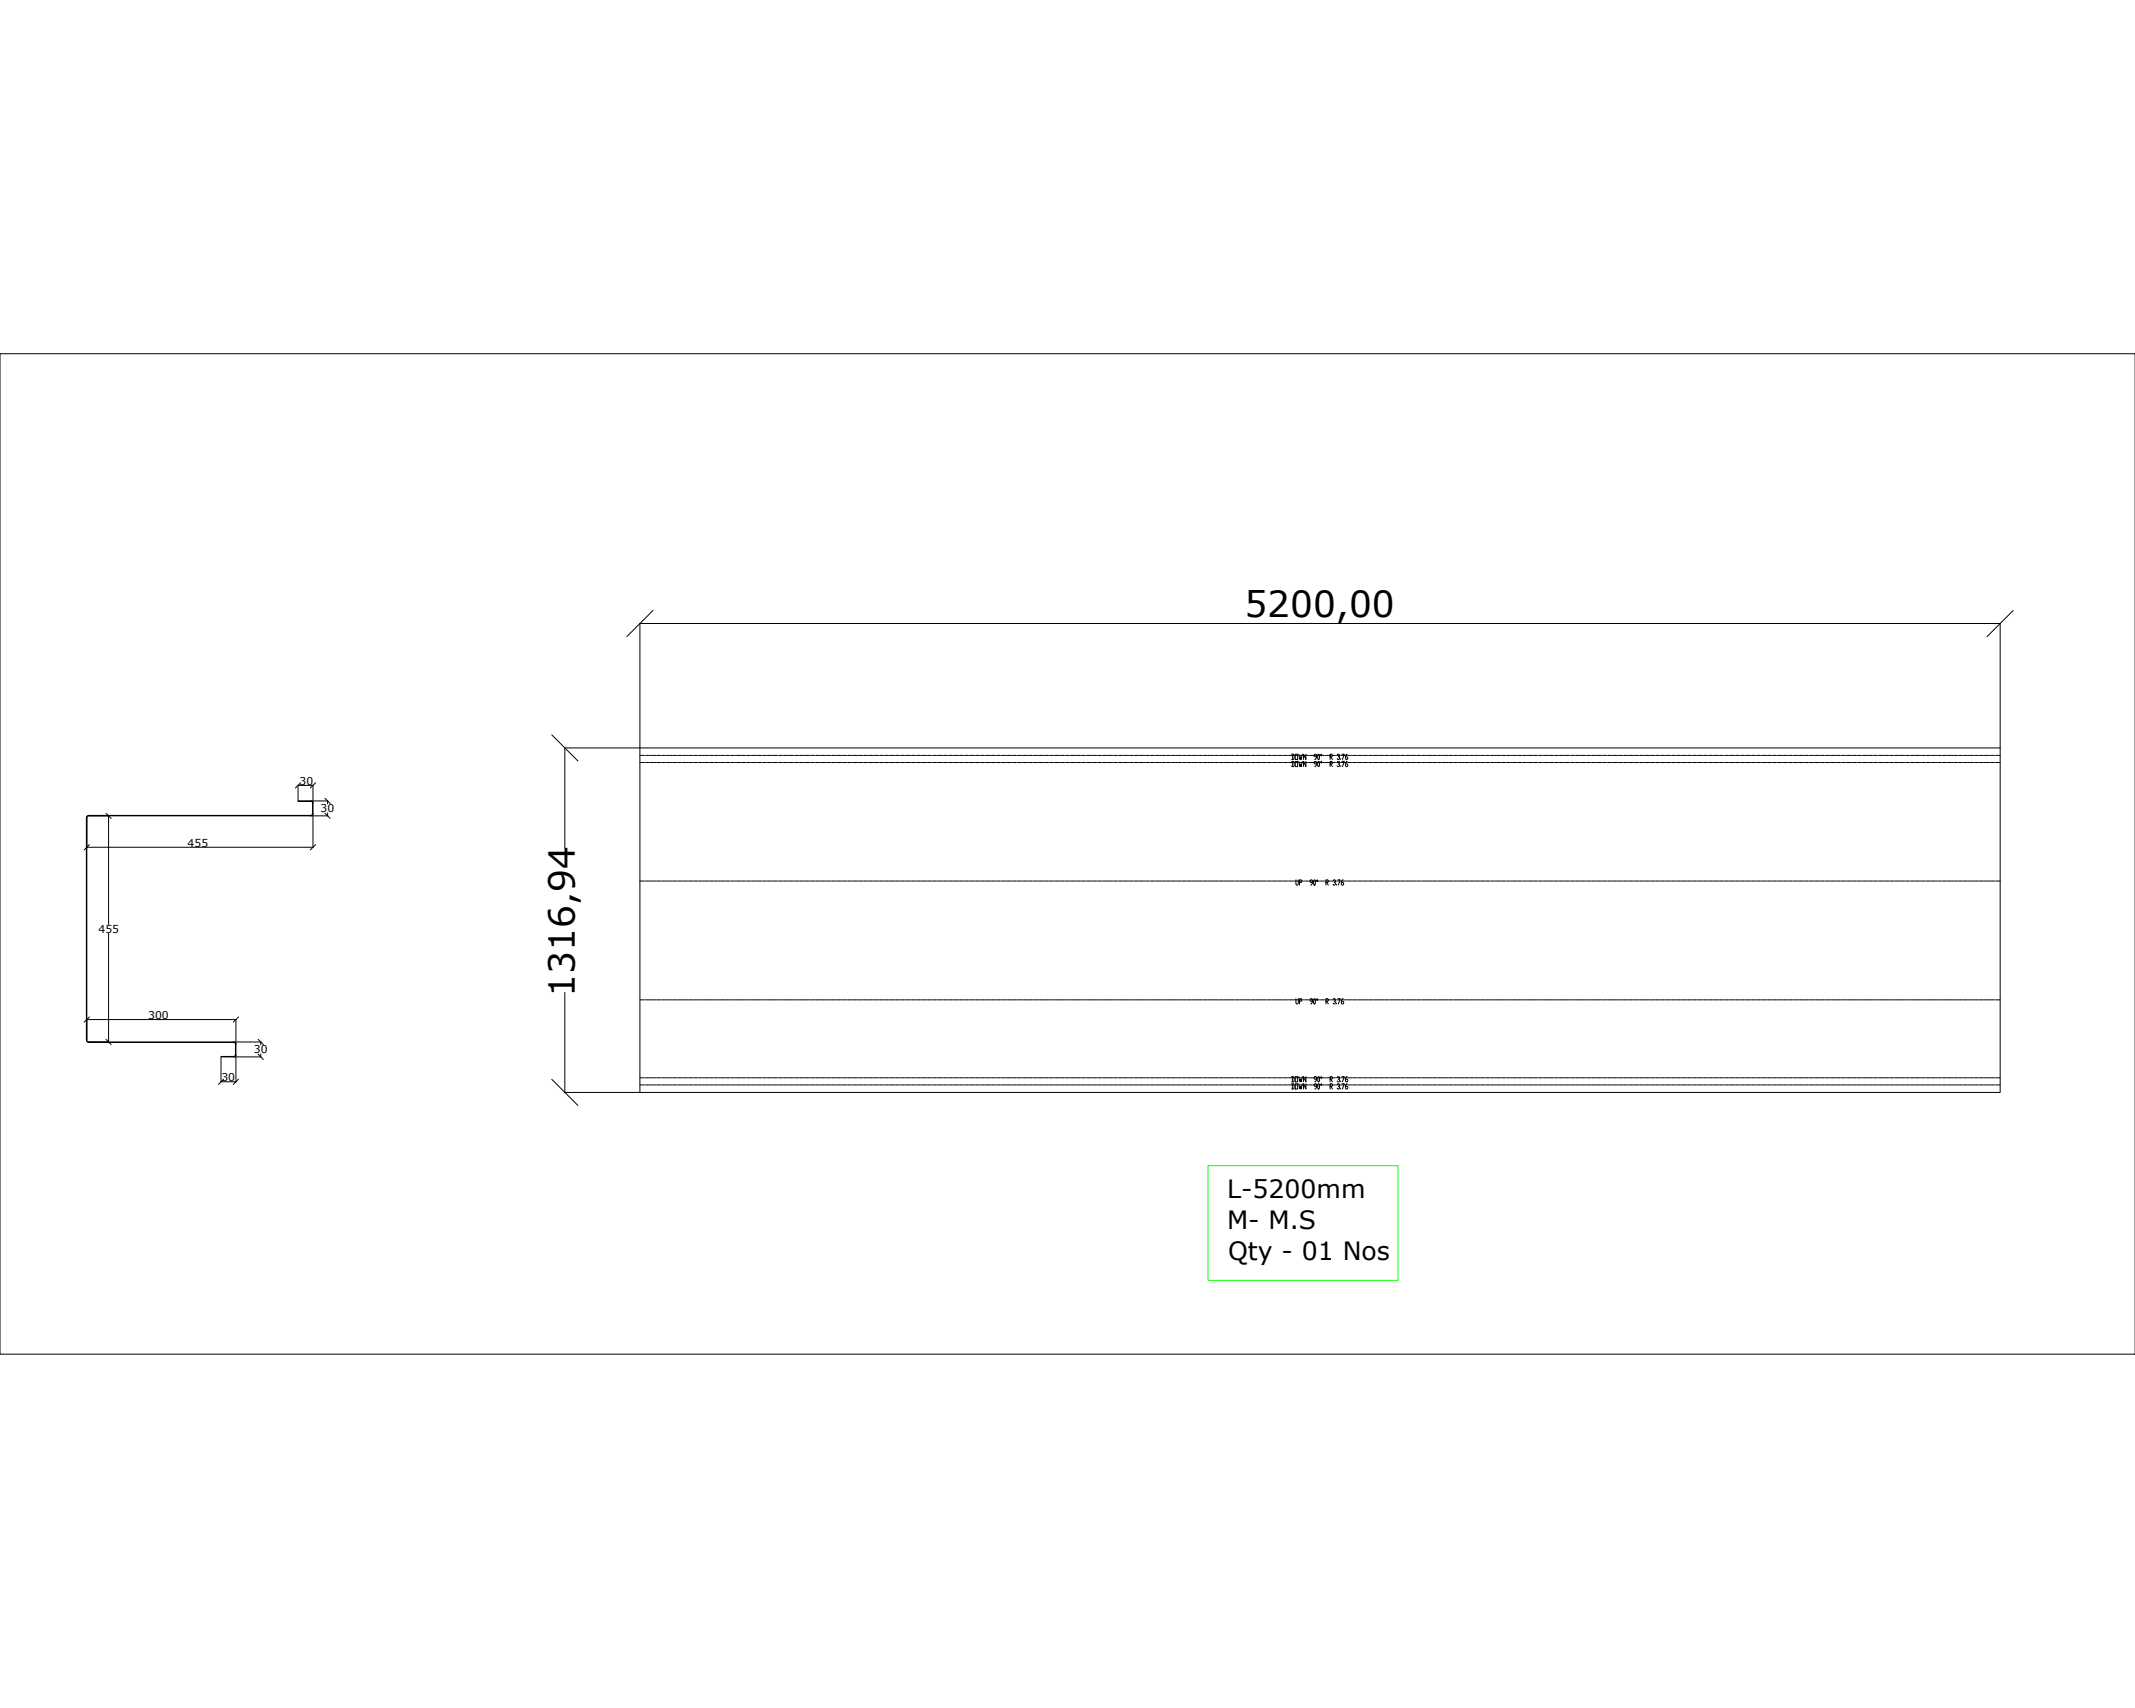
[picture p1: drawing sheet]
<svg xmlns="http://www.w3.org/2000/svg" width="1600mm" height="1280mm" viewBox="0 0 1600 1280" stroke-linecap="round" stroke-linejoin="round" font-family="sans-serif">
<defs><g id="words">
<g font-size="27">
<text x="932" y="462">5200,00</text>
<text x="431" y="747" transform="rotate(-90 431 747)">1316,94</text>
</g>
<g font-size="18.9">
<text x="919" y="898">L-5200mm</text>
<text x="919" y="921">M- M.S</text>
<text x="920" y="944">Qty - 01 Nos</text>
</g>
<g font-size="8.1">
<text x="224" y="588">30</text>
<text x="240" y="609">30</text>
<text x="141" y="634">455</text>
<text x="74" y="699">455</text>
<text x="111" y="764">300</text>
<text x="190" y="789">30</text>
<text x="166" y="810">30</text>
</g>
<g font-size="7.9">
<text x="970" y="665">UP 90° R 3.76</text>
<text x="967" y="817">DOWN 90° R 3.76</text>
</g>
<g font-size="7.5">
<text x="967" y="570">DOWN 90° R 3.76</text>
<text x="967" y="576">DOWN 90° R 3.76</text>
<text x="970" y="754">UP 90° R 3.76</text>
<text x="967" y="812">DOWN 90° R 3.76</text>
</g>
</g></defs>
<!-- layer: 0 -->
<g fill="none" stroke="#000" stroke-width=".75">
<path d="M1600 265h-1600v750h1600M489 457l-19 20M1509 457l-20 20M480 467v93M480 467h1019M1499 467v93M413 551l20 19M423 560h56M423 560v75M480 560h1019v259h-1019zM480 566h3M480 571h3"/>
<path d="M483 566h1M483 571h1M484 566h3M484 571h3M487 566h1M487 571h1M488 566h3M488 571h3M491 566h1M491 571h1M492 566h2M492 571h2"/>
<path d="M495 566h1M495 571h1M496 566h2M496 571h2M499 566h.1M499 571h.1M500 566h2M500 571h2M503 566h.1M503 571h.1M504 566h2M504 571h2"/>
<path d="M507 566h.1M507 571h.1M508 566h2M508 571h2M511 566h.1M511 571h.1M512 566h2M512 571h2M515 566h.1M515 571h.1M516 566h2M516 571h2"/>
<path d="M519 566h.1M519 571h.1M520 566h2M520 571h2M523 566h.1M523 571h.1M524 566h2M524 571h2M527 566h.1M527 571h.1M528 566h2M528 571h2"/>
<path d="M531 566h.1M531 571h.1M532 566h2M532 571h2M535 566h.1M535 571h.1M536 566h2M536 571h2M539 566h.1M539 571h.1M540 566h2M540 571h2"/>
<path d="M543 566h.1M543 571h.1M544 566h2M544 571h2M547 566h.1M547 571h.1M548 566h2M548 571h2M551 566h.1M551 571h.1M552 566h2M552 571h2"/>
<path d="M555 566h.1M555 571h.1M556 566h2M556 571h2M559 566h.1M559 571h.1M560 566h2M560 571h2M563 566h.1M563 571h.1M564 566h2M564 571h2"/>
<path d="M567 566h.1M567 571h.1M568 566h2M568 571h2M571 566h.1M571 571h.1M572 566h2M572 571h2M575 566h.1M575 571h.1M576 566h2M576 571h2"/>
<path d="M579 566h.1M579 571h.1M580 566h2M580 571h2M583 566h.1M583 571h.1M584 566h2M584 571h2M587 566h.1M587 571h.1M588 566h2M588 571h2"/>
<path d="M591 566h.1M591 571h.1M592 566h2M592 571h2M595 566h.1M595 571h.1M596 566h2M596 571h2M599 566h.1M599 571h.1M600 566h2M600 571h2"/>
<path d="M603 566h.1M603 571h.1M604 566h2M604 571h2M607 566h.1M607 571h.1M608 566h2M608 571h2M611 566h.1M611 571h.1M612 566h2M612 571h2"/>
<path d="M615 566h.1M615 571h.1M615 566h3M615 571h3M618 566h1M618 571h1M619 566h3M619 571h3M622 566h1M622 571h1M623 566h3M623 571h3"/>
<path d="M626 566h1M626 571h1M627 566h3M627 571h3M630 566h1M630 571h1M631 566h3M631 571h3M634 566h1M634 571h1M635 566h3M635 571h3"/>
<path d="M638 566h1M638 571h1M639 566h3M639 571h3M642 566h1M642 571h1M643 566h3M643 571h3M646 566h1M646 571h1M647 566h3M647 571h3"/>
<path d="M650 566h1M650 571h1M651 566h3M651 571h3M654 566h1M654 571h1M655 566h3M655 571h3M658 566h1M658 571h1M659 566h3M659 571h3"/>
<path d="M662 566h1M662 571h1M663 566h3M663 571h3M666 566h1M666 571h1M667 566h3M667 571h3M670 566h1M670 571h1M671 566h3M671 571h3"/>
<path d="M674 566h1M674 571h1M675 566h3M675 571h3M678 566h1M678 571h1M679 566h3M679 571h3M682 566h1M682 571h1M683 566h3M683 571h3"/>
<path d="M686 566h1M686 571h1M687 566h3M687 571h3M690 566h1M690 571h1M691 566h3M691 571h3M694 566h1M694 571h1M695 566h3M695 571h3"/>
<path d="M698 566h1M698 571h1M699 566h3M699 571h3M702 566h1M702 571h1M703 566h3M703 571h3M706 566h1M706 571h1M707 566h3M707 571h3"/>
<path d="M710 566h1M710 571h1M711 566h3M711 571h3M714 566h1M714 571h1M715 566h3M715 571h3M718 566h1M718 571h1M719 566h3M719 571h3"/>
<path d="M722 566h1M722 571h1M723 566h3M723 571h3M726 566h1M726 571h1M727 566h2M727 571h2M730 566h1M730 571h1M731 566h3M731 571h3"/>
<path d="M734 566h.1M734 571h.1M735 566h2M735 571h2M738 566h.1M738 571h.1M739 566h2M739 571h2M742 566h.1M742 571h.1M743 566h2M743 571h2"/>
<path d="M746 566h.1M746 571h.1M747 566h2M747 571h2M750 566h.1M750 571h.1M751 566h2M751 571h2M754 566h.1M754 571h.1M755 566h2M755 571h2"/>
<path d="M758 566h.1M758 571h.1M759 566h2M759 571h2M762 566h.1M762 571h.1M763 566h2M763 571h2M766 566h.1M766 571h.1M767 566h2M767 571h2"/>
<path d="M770 566h.1M770 571h.1M771 566h2M771 571h2M774 566h.1M774 571h.1M775 566h2M775 571h2M778 566h.1M778 571h.1M779 566h2M779 571h2"/>
<path d="M782 566h.1M782 571h.1M783 566h2M783 571h2M786 566h.1M786 571h.1M787 566h2M787 571h2M790 566h.1M790 571h.1M791 566h2M791 571h2"/>
<path d="M794 566h.1M794 571h.1M795 566h2M795 571h2M798 566h.1M798 571h.1M799 566h2M799 571h2M802 566h.1M802 571h.1M803 566h2M803 571h2"/>
<path d="M806 566h.1M806 571h.1M807 566h2M807 571h2M810 566h.1M810 571h.1M811 566h2M811 571h2M814 566h.1M814 571h.1M815 566h2M815 571h2"/>
<path d="M818 566h.1M818 571h.1M819 566h2M819 571h2M822 566h.1M822 571h.1M823 566h2M823 571h2M826 566h.1M826 571h.1M827 566h2M827 571h2"/>
<path d="M830 566h.1M830 571h.1M831 566h2M831 571h2M834 566h.1M834 571h.1M835 566h2M835 571h2M838 566h.1M838 571h.1M839 566h2M839 571h2"/>
<path d="M842 566h.1M842 571h.1M843 566h2M843 571h2M846 566h.1M846 571h.1M846 566h3M846 571h3M850 566h.1M850 571h.1M850 566h3M850 571h3"/>
<path d="M853 566h1M853 571h1M854 566h3M854 571h3M857 566h1M857 571h1M858 566h3M858 571h3M861 566h1M861 571h1M862 566h3M862 571h3"/>
<path d="M865 566h1M865 571h1M866 566h3M866 571h3M869 566h1M869 571h1M870 566h3M870 571h3M873 566h1M873 571h1M874 566h3M874 571h3"/>
<path d="M877 566h1M877 571h1M878 566h3M878 571h3M881 566h1M881 571h1M882 566h3M882 571h3M885 566h1M885 571h1M886 566h3M886 571h3"/>
<path d="M889 566h1M889 571h1M890 566h3M890 571h3M893 566h1M893 571h1M894 566h3M894 571h3M897 566h1M897 571h1M898 566h3M898 571h3"/>
<path d="M901 566h1M901 571h1M902 566h3M902 571h3M905 566h1M905 571h1M906 566h3M906 571h3M909 566h1M909 571h1M910 566h3M910 571h3"/>
<path d="M913 566h1M913 571h1M914 566h3M914 571h3M917 566h1M917 571h1M918 566h3M918 571h3M921 566h1M921 571h1M922 566h3M922 571h3"/>
<path d="M925 566h1M925 571h1M926 566h3M926 571h3M929 566h1M929 571h1M930 566h3M930 571h3M933 566h1M933 571h1M934 566h3M934 571h3"/>
<path d="M937 566h1M937 571h1M938 566h3M938 571h3M941 566h1M941 571h1M942 566h3M942 571h3M945 566h1M945 571h1M946 566h3M946 571h3"/>
<path d="M949 566h1M949 571h1M950 566h3M950 571h3M953 566h1M953 571h1M954 566h3M954 571h3M957 566h1M957 571h1M958 566h3M958 571h3"/>
<path d="M961 566h1M961 571h1M962 566h3M962 571h3M1014 566h2M1014 571h2M1017 566h.1M1017 571h.1M1018 566h2M1018 571h2M1021 566h.1M1021 571h.1"/>
<path d="M1022 566h2M1022 571h2M1025 566h.1M1025 571h.1M1026 566h2M1026 571h2M1029 566h.1M1029 571h.1M1030 566h2M1030 571h2M1033 566h.1M1033 571h.1"/>
<path d="M1034 566h2M1034 571h2M1037 566h.1M1037 571h.1M1038 566h2M1038 571h2M1041 566h.1M1041 571h.1M1042 566h2M1042 571h2M1045 566h.1M1045 571h.1"/>
<path d="M1046 566h2M1046 571h2M1049 566h.1M1049 571h.1M1050 566h2M1050 571h2M1053 566h.1M1053 571h.1M1054 566h2M1054 571h2M1057 566h.1M1057 571h.1"/>
<path d="M1058 566h2M1058 571h2M1061 566h.1M1061 571h.1M1062 566h2M1062 571h2M1065 566h.1M1065 571h.1M1066 566h2M1066 571h2M1069 566h.1M1069 571h.1"/>
<path d="M1070 566h2M1070 571h2M1073 566h.1M1073 571h.1M1074 566h2M1074 571h2M1077 566h.1M1077 571h.1M1078 566h2M1078 571h2M1081 566h.1M1081 571h.1"/>
<path d="M1081 566h3M1081 571h3M1084 566h1M1084 571h1M1086 566h2M1086 571h2M1088 566h1M1088 571h1M1089 566h3M1089 571h3M1092 566h1M1092 571h1"/>
<path d="M1093 566h3M1093 571h3M1096 566h1M1096 571h1M1097 566h3M1097 571h3M1100 566h1M1100 571h1M1101 566h3M1101 571h3M1104 566h1M1104 571h1"/>
<path d="M1105 566h3M1105 571h3M1108 566h1M1108 571h1M1109 566h3M1109 571h3M1112 566h1M1112 571h1M1113 566h3M1113 571h3M1116 566h1M1116 571h1"/>
<path d="M1117 566h3M1117 571h3M1120 566h1M1120 571h1M1121 566h3M1121 571h3M1124 566h1M1124 571h1M1125 566h3M1125 571h3M1128 566h1M1128 571h1"/>
<path d="M1129 566h3M1129 571h3M1132 566h1M1132 571h1M1133 566h3M1133 571h3M1136 566h1M1136 571h1M1137 566h3M1137 571h3M1140 566h1M1140 571h1"/>
<path d="M1141 566h3M1141 571h3M1144 566h1M1144 571h1M1145 566h3M1145 571h3M1148 566h1M1148 571h1M1149 566h3M1149 571h3M1152 566h1M1152 571h1"/>
<path d="M1153 566h3M1153 571h3M1156 566h1M1156 571h1M1157 566h3M1157 571h3M1160 566h1M1160 571h1M1161 566h3M1161 571h3M1164 566h1M1164 571h1"/>
<path d="M1165 566h3M1165 571h3M1168 566h1M1168 571h1M1169 566h3M1169 571h3M1172 566h1M1172 571h1M1173 566h3M1173 571h3M1176 566h1M1176 571h1"/>
<path d="M1177 566h3M1177 571h3M1180 566h1M1180 571h1M1181 566h3M1181 571h3M1184 566h1M1184 571h1M1185 566h3M1185 571h3M1188 566h1M1188 571h1"/>
<path d="M1189 566h3M1189 571h3M1192 566h1M1192 571h1M1193 566h3M1193 571h3M1196 566h1M1196 571h1M1197 566h3M1197 571h3M1200 566h.1M1200 571h.1"/>
<path d="M1201 566h2M1201 571h2M1204 566h.1M1204 571h.1M1205 566h2M1205 571h2M1208 566h.1M1208 571h.1M1209 566h2M1209 571h2M1212 566h.1M1212 571h.1"/>
<path d="M1213 566h2M1213 571h2M1216 566h.1M1216 571h.1M1217 566h2M1217 571h2M1220 566h.1M1220 571h.1M1221 566h2M1221 571h2M1224 566h.1M1224 571h.1"/>
<path d="M1225 566h2M1225 571h2M1228 566h.1M1228 571h.1M1229 566h2M1229 571h2M1232 566h.1M1232 571h.1M1233 566h2M1233 571h2M1236 566h.1M1236 571h.1"/>
<path d="M1237 566h2M1237 571h2M1240 566h.1M1240 571h.1M1241 566h2M1241 571h2M1244 566h.1M1244 571h.1M1245 566h2M1245 571h2M1248 566h.1M1248 571h.1"/>
<path d="M1249 566h2M1249 571h2M1252 566h.1M1252 571h.1M1253 566h2M1253 571h2M1256 566h.1M1256 571h.1M1257 566h2M1257 571h2M1260 566h.1M1260 571h.1"/>
<path d="M1261 566h2M1261 571h2M1264 566h.1M1264 571h.1M1265 566h2M1265 571h2M1268 566h.1M1268 571h.1M1269 566h2M1269 571h2M1272 566h.1M1272 571h.1"/>
<path d="M1273 566h2M1273 571h2M1276 566h.1M1276 571h.1M1277 566h2M1277 571h2M1280 566h.1M1280 571h.1M1281 566h2M1281 571h2M1284 566h.1M1284 571h.1"/>
<path d="M1285 566h2M1285 571h2M1288 566h.1M1288 571h.1M1289 566h2M1289 571h2M1292 566h.1M1292 571h.1M1293 566h2M1293 571h2M1296 566h.1M1296 571h.1"/>
<path d="M1297 566h2M1297 571h2M1300 566h.1M1300 571h.1M1301 566h2M1301 571h2M1304 566h.1M1304 571h.1M1305 566h2M1305 571h2M1308 566h.1M1308 571h.1"/>
<path d="M1309 566h2M1309 571h2M1312 566h.1M1312 571h.1M1313 566h2M1313 571h2M1316 566h.1M1316 571h.1M1317 566h2M1317 571h2M1319 566h1M1319 571h1"/>
<path d="M1321 566h2M1321 571h2M1323 566h1M1323 571h1M1324 566h3M1324 571h3M1327 566h1M1327 571h1M1328 566h3M1328 571h3M1331 566h1M1331 571h1"/>
<path d="M1332 566h3M1332 571h3M1335 566h1M1335 571h1M1336 566h3M1336 571h3M1339 566h1M1339 571h1M1340 566h3M1340 571h3M1343 566h1M1343 571h1"/>
<path d="M1344 566h3M1344 571h3M1347 566h1M1347 571h1M1348 566h3M1348 571h3M1351 566h1M1351 571h1M1352 566h3M1352 571h3M1355 566h1M1355 571h1"/>
<path d="M1356 566h3M1356 571h3M1359 566h1M1359 571h1M1360 566h3M1360 571h3M1363 566h1M1363 571h1M1364 566h3M1364 571h3M1367 566h1M1367 571h1"/>
<path d="M1368 566h3M1368 571h3M1371 566h1M1371 571h1M1372 566h3M1372 571h3M1375 566h1M1375 571h1M1376 566h3M1376 571h3M1379 566h1M1379 571h1"/>
<path d="M1380 566h3M1380 571h3M1383 566h1M1383 571h1M1384 566h3M1384 571h3M1387 566h1M1387 571h1M1388 566h3M1388 571h3M1391 566h1M1391 571h1"/>
<path d="M1392 566h3M1392 571h3M1395 566h1M1395 571h1M1396 566h3M1396 571h3M1399 566h1M1399 571h1M1400 566h3M1400 571h3M1403 566h1M1403 571h1"/>
<path d="M1404 566h3M1404 571h3M1407 566h1M1407 571h1M1408 566h3M1408 571h3M1411 566h1M1411 571h1M1412 566h3M1412 571h3M1415 566h1M1415 571h1"/>
<path d="M1416 566h3M1416 571h3M1419 566h1M1419 571h1M1420 566h3M1420 571h3M1423 566h1M1423 571h1M1424 566h3M1424 571h3M1427 566h1M1427 571h1"/>
<path d="M1428 566h3M1428 571h3M1431 566h1M1431 571h1M1432 566h3M1432 571h3M1435 566h1M1435 571h1M1436 566h2M1436 571h2M1439 566h1M1439 571h1"/>
<path d="M1440 566h2M1440 571h2M1443 566h.1M1443 571h.1M1444 566h2M1444 571h2M1447 566h.1M1447 571h.1M1448 566h2M1448 571h2M1451 566h.1M1451 571h.1"/>
<path d="M1452 566h2M1452 571h2M1455 566h.1M1455 571h.1M1456 566h2M1456 571h2M1459 566h.1M1459 571h.1M1460 566h2M1460 571h2M1463 566h.1M1463 571h.1"/>
<path d="M1464 566h2M1464 571h2M1467 566h.1M1467 571h.1M1468 566h2M1468 571h2M1471 566h.1M1471 571h.1M1472 566h2M1472 571h2M1475 566h.1M1475 571h.1"/>
<path d="M1476 566h2M1476 571h2M1479 566h.1M1479 571h.1M1480 566h2M1480 571h2M1483 566h.1M1483 571h.1M1484 566h2M1484 571h2M1487 566h.1M1487 571h.1"/>
<path d="M1488 566h2M1488 571h2M1491 566h.1M1491 571h.1M1492 566h2M1492 571h2M1495 566h.1M1495 571h.1M1496 566h3M1496 571h3M223 588v12M223 589h12"/>
<path d="M225 587l-4 3M235 588v14M236 587l-3 3M244 598l3 4M65 613v166v-166M65 613h.1M65 613v22M66 611l-1 2M66 611l-1 1v1M67 611h15M79 609l4 4M81 611v82"/>
<path d="M223 600l10 1zM233 611h-167h167M233 611h.1M233 600l1 2M233 600l1 1 1 1M233 611h13M233 600h13M234 602l1 8zM234 610l-1 1M235 610l-1 1h-1M235 610v25M244 609l3 4"/>
<path d="M245 600v2M245 609v2M65 635h170M67 633l-4 4M236 633l-3 4M480 660h3M483 660h1M484 660h3M487 660h1M488 660h3M491 660h1M492 660h2"/>
<path d="M495 660h1M496 660h2M499 660h.1M500 660h2M503 660h.1M504 660h2M507 660h.1M508 660h2M511 660h.1M512 660h2M515 660h.1M516 660h2"/>
<path d="M519 660h.1M520 660h2M523 660h.1M524 660h2M527 660h.1M528 660h2M531 660h.1M532 660h2M535 660h.1M536 660h2M539 660h.1M540 660h2"/>
<path d="M543 660h.1M544 660h2M547 660h.1M548 660h2M551 660h.1M552 660h2M555 660h.1M556 660h2M559 660h.1M560 660h2M563 660h.1M564 660h2"/>
<path d="M567 660h.1M568 660h2M571 660h.1M572 660h2M575 660h.1M576 660h2M579 660h.1M580 660h2M583 660h.1M584 660h2M587 660h.1M588 660h2"/>
<path d="M591 660h.1M592 660h2M595 660h.1M596 660h2M599 660h.1M600 660h2M603 660h.1M604 660h2M607 660h.1M608 660h2M611 660h.1M612 660h2"/>
<path d="M615 660h.1M615 660h3M618 660h1M619 660h3M622 660h1M623 660h3M626 660h1M627 660h3M630 660h1M631 660h3M634 660h1M635 660h3"/>
<path d="M638 660h1M639 660h3M642 660h1M643 660h3M646 660h1M647 660h3M650 660h1M651 660h3M654 660h1M655 660h3M658 660h1M659 660h3"/>
<path d="M662 660h1M663 660h3M666 660h1M667 660h3M670 660h1M671 660h3M674 660h1M675 660h3M678 660h1M679 660h3M682 660h1M683 660h3"/>
<path d="M686 660h1M687 660h3M690 660h1M691 660h3M694 660h1M695 660h3M698 660h1M699 660h3M702 660h1M703 660h3M706 660h1M707 660h3"/>
<path d="M710 660h1M711 660h3M714 660h1M715 660h3M718 660h1M719 660h3M722 660h1M723 660h3M726 660h1M727 660h2M730 660h1M731 660h3"/>
<path d="M734 660h.1M735 660h2M738 660h.1M739 660h2M742 660h.1M743 660h2M746 660h.1M747 660h2M750 660h.1M751 660h2M754 660h.1M755 660h2"/>
<path d="M758 660h.1M759 660h2M762 660h.1M763 660h2M766 660h.1M767 660h2M770 660h.1M771 660h2M774 660h.1M775 660h2M778 660h.1M779 660h2"/>
<path d="M782 660h.1M783 660h2M786 660h.1M787 660h2M790 660h.1M791 660h2M794 660h.1M795 660h2M798 660h.1M799 660h2M802 660h.1M803 660h2"/>
<path d="M806 660h.1M807 660h2M810 660h.1M811 660h2M814 660h.1M815 660h2M818 660h.1M819 660h2M822 660h.1M823 660h2M826 660h.1M827 660h2"/>
<path d="M830 660h.1M831 660h2M834 660h.1M835 660h2M838 660h.1M839 660h2M842 660h.1M843 660h2M846 660h.1M846 660h3M850 660h.1M850 660h3"/>
<path d="M853 660h1M854 660h3M857 660h1M858 660h3M861 660h1M862 660h3M865 660h1M866 660h3M869 660h1M870 660h3M873 660h1M874 660h3"/>
<path d="M877 660h1M878 660h3M881 660h1M882 660h3M885 660h1M886 660h3M889 660h1M890 660h3M893 660h1M894 660h3M897 660h1M898 660h3"/>
<path d="M901 660h1M902 660h3M905 660h1M906 660h3M909 660h1M910 660h3M913 660h1M914 660h3M917 660h1M918 660h3M921 660h1M922 660h3"/>
<path d="M925 660h1M926 660h3M929 660h1M930 660h3M933 660h1M934 660h3M937 660h1M938 660h3M941 660h1M942 660h3M945 660h1M946 660h3"/>
<path d="M949 660h1M950 660h3M953 660h1M954 660h3M957 660h1M958 660h3M961 660h1M962 660h3M965 660h.1M966 660h3M1010 660h2M1013 660h.1"/>
<path d="M1014 660h2M1017 660h.1M1018 660h2M1021 660h.1M1022 660h2M1025 660h.1M1026 660h2M1029 660h.1M1030 660h2M1033 660h.1M1034 660h2M1037 660h.1"/>
<path d="M1038 660h2M1041 660h.1M1042 660h2M1045 660h.1M1046 660h2M1049 660h.1M1050 660h2M1053 660h.1M1054 660h2M1057 660h.1M1058 660h2M1061 660h.1"/>
<path d="M1062 660h2M1065 660h.1M1066 660h2M1069 660h.1M1070 660h2M1073 660h.1M1074 660h2M1077 660h.1M1078 660h2M1081 660h.1M1081 660h3M1084 660h1"/>
<path d="M1086 660h2M1088 660h1M1089 660h3M1092 660h1M1093 660h3M1096 660h1M1097 660h3M1100 660h1M1101 660h3M1104 660h1M1105 660h3M1108 660h1"/>
<path d="M1109 660h3M1112 660h1M1113 660h3M1116 660h1M1117 660h3M1120 660h1M1121 660h3M1124 660h1M1125 660h3M1128 660h1M1129 660h3M1132 660h1"/>
<path d="M1133 660h3M1136 660h1M1137 660h3M1140 660h1M1141 660h3M1144 660h1M1145 660h3M1148 660h1M1149 660h3M1152 660h1M1153 660h3M1156 660h1"/>
<path d="M1157 660h3M1160 660h1M1161 660h3M1164 660h1M1165 660h3M1168 660h1M1169 660h3M1172 660h1M1173 660h3M1176 660h1M1177 660h3M1180 660h1"/>
<path d="M1181 660h3M1184 660h1M1185 660h3M1188 660h1M1189 660h3M1192 660h1M1193 660h3M1196 660h1M1197 660h3M1200 660h.1M1201 660h2M1204 660h.1"/>
<path d="M1205 660h2M1208 660h.1M1209 660h2M1212 660h.1M1213 660h2M1216 660h.1M1217 660h2M1220 660h.1M1221 660h2M1224 660h.1M1225 660h2M1228 660h.1"/>
<path d="M1229 660h2M1232 660h.1M1233 660h2M1236 660h.1M1237 660h2M1240 660h.1M1241 660h2M1244 660h.1M1245 660h2M1248 660h.1M1249 660h2M1252 660h.1"/>
<path d="M1253 660h2M1256 660h.1M1257 660h2M1260 660h.1M1261 660h2M1264 660h.1M1265 660h2M1268 660h.1M1269 660h2M1272 660h.1M1273 660h2M1276 660h.1"/>
<path d="M1277 660h2M1280 660h.1M1281 660h2M1284 660h.1M1285 660h2M1288 660h.1M1289 660h2M1292 660h.1M1293 660h2M1296 660h.1M1297 660h2M1300 660h.1"/>
<path d="M1301 660h2M1304 660h.1M1305 660h2M1308 660h.1M1309 660h2M1312 660h.1M1313 660h2M1316 660h.1M1317 660h2M1319 660h1M1321 660h2M1323 660h1"/>
<path d="M1324 660h3M1327 660h1M1328 660h3M1331 660h1M1332 660h3M1335 660h1M1336 660h3M1339 660h1M1340 660h3M1343 660h1M1344 660h3M1347 660h1"/>
<path d="M1348 660h3M1351 660h1M1352 660h3M1355 660h1M1356 660h3M1359 660h1M1360 660h3M1363 660h1M1364 660h3M1367 660h1M1368 660h3M1371 660h1"/>
<path d="M1372 660h3M1375 660h1M1376 660h3M1379 660h1M1380 660h3M1383 660h1M1384 660h3M1387 660h1M1388 660h3M1391 660h1M1392 660h3M1395 660h1"/>
<path d="M1396 660h3M1399 660h1M1400 660h3M1403 660h1M1404 660h3M1407 660h1M1408 660h3M1411 660h1M1412 660h3M1415 660h1M1416 660h3M1419 660h1"/>
<path d="M1420 660h3M1423 660h1M1424 660h3M1427 660h1M1428 660h3M1431 660h1M1432 660h3M1435 660h1M1436 660h2M1439 660h1M1440 660h2M1443 660h.1"/>
<path d="M1444 660h2M1447 660h.1M1448 660h2M1451 660h.1M1452 660h2M1455 660h.1M1456 660h2M1459 660h.1M1460 660h2M1463 660h.1M1464 660h2M1467 660h.1"/>
<path d="M1468 660h2M1471 660h.1M1472 660h2M1475 660h.1M1476 660h2M1479 660h.1M1480 660h2M1483 660h.1M1484 660h2M1487 660h.1M1488 660h2M1491 660h.1"/>
<path d="M1492 660h2M1495 660h.1M1496 660h3M81 699v82M423 744v75M480 749h3M483 749h1M484 749h3M487 749h1M488 749h3M491 749h1M492 749h2"/>
<path d="M495 749h1M496 749h2M499 749h.1M500 749h2M503 749h.1M504 749h2M507 749h.1M508 749h2M511 749h.1M512 749h2M515 749h.1M516 749h2"/>
<path d="M519 749h.1M520 749h2M523 749h.1M524 749h2M527 749h.1M528 749h2M531 749h.1M532 749h2M535 749h.1M536 749h2M539 749h.1M540 749h2"/>
<path d="M543 749h.1M544 749h2M547 749h.1M548 749h2M551 749h.1M552 749h2M555 749h.1M556 749h2M559 749h.1M560 749h2M563 749h.1M564 749h2"/>
<path d="M567 749h.1M568 749h2M571 749h.1M572 749h2M575 749h.1M576 749h2M579 749h.1M580 749h2M583 749h.1M584 749h2M587 749h.1M588 749h2"/>
<path d="M591 749h.1M592 749h2M595 749h.1M596 749h2M599 749h.1M600 749h2M603 749h.1M604 749h2M607 749h.1M608 749h2M611 749h.1M612 749h2"/>
<path d="M615 749h.1M615 749h3M618 749h1M619 749h3M622 749h1M623 749h3M626 749h1M627 749h3M630 749h1M631 749h3M634 749h1M635 749h3"/>
<path d="M638 749h1M639 749h3M642 749h1M643 749h3M646 749h1M647 749h3M650 749h1M651 749h3M654 749h1M655 749h3M658 749h1M659 749h3"/>
<path d="M662 749h1M663 749h3M666 749h1M667 749h3M670 749h1M671 749h3M674 749h1M675 749h3M678 749h1M679 749h3M682 749h1M683 749h3"/>
<path d="M686 749h1M687 749h3M690 749h1M691 749h3M694 749h1M695 749h3M698 749h1M699 749h3M702 749h1M703 749h3M706 749h1M707 749h3"/>
<path d="M710 749h1M711 749h3M714 749h1M715 749h3M718 749h1M719 749h3M722 749h1M723 749h3M726 749h1M727 749h2M730 749h1M731 749h3"/>
<path d="M734 749h.1M735 749h2M738 749h.1M739 749h2M742 749h.1M743 749h2M746 749h.1M747 749h2M750 749h.1M751 749h2M754 749h.1M755 749h2"/>
<path d="M758 749h.1M759 749h2M762 749h.1M763 749h2M766 749h.1M767 749h2M770 749h.1M771 749h2M774 749h.1M775 749h2M778 749h.1M779 749h2"/>
<path d="M782 749h.1M783 749h2M786 749h.1M787 749h2M790 749h.1M791 749h2M794 749h.1M795 749h2M798 749h.1M799 749h2M802 749h.1M803 749h2"/>
<path d="M806 749h.1M807 749h2M810 749h.1M811 749h2M814 749h.1M815 749h2M818 749h.1M819 749h2M822 749h.1M823 749h2M826 749h.1M827 749h2"/>
<path d="M830 749h.1M831 749h2M834 749h.1M835 749h2M838 749h.1M839 749h2M842 749h.1M843 749h2M846 749h.1M846 749h3M850 749h.1M850 749h3"/>
<path d="M853 749h1M854 749h3M857 749h1M858 749h3M861 749h1M862 749h3M865 749h1M866 749h3M869 749h1M870 749h3M873 749h1M874 749h3"/>
<path d="M877 749h1M878 749h3M881 749h1M882 749h3M885 749h1M886 749h3M889 749h1M890 749h3M893 749h1M894 749h3M897 749h1M898 749h3"/>
<path d="M901 749h1M902 749h3M905 749h1M906 749h3M909 749h1M910 749h3M913 749h1M914 749h3M917 749h1M918 749h3M921 749h1M922 749h3"/>
<path d="M925 749h1M926 749h3M929 749h1M930 749h3M933 749h1M934 749h3M937 749h1M938 749h3M941 749h1M942 749h3M945 749h1M946 749h3"/>
<path d="M949 749h1M950 749h3M953 749h1M954 749h3M957 749h1M958 749h3M961 749h1M962 749h3M965 749h.1M966 749h3M1010 749h2M1013 749h.1"/>
<path d="M1014 749h2M1017 749h.1M1018 749h2M1021 749h.1M1022 749h2M1025 749h.1M1026 749h2M1029 749h.1M1030 749h2M1033 749h.1M1034 749h2M1037 749h.1"/>
<path d="M1038 749h2M1041 749h.1M1042 749h2M1045 749h.1M1046 749h2M1049 749h.1M1050 749h2M1053 749h.1M1054 749h2M1057 749h.1M1058 749h2M1061 749h.1"/>
<path d="M1062 749h2M1065 749h.1M1066 749h2M1069 749h.1M1070 749h2M1073 749h.1M1074 749h2M1077 749h.1M1078 749h2M1081 749h.1M1081 749h3M1084 749h1"/>
<path d="M1086 749h2M1088 749h1M1089 749h3M1092 749h1M1093 749h3M1096 749h1M1097 749h3M1100 749h1M1101 749h3M1104 749h1M1105 749h3M1108 749h1"/>
<path d="M1109 749h3M1112 749h1M1113 749h3M1116 749h1M1117 749h3M1120 749h1M1121 749h3M1124 749h1M1125 749h3M1128 749h1M1129 749h3M1132 749h1"/>
<path d="M1133 749h3M1136 749h1M1137 749h3M1140 749h1M1141 749h3M1144 749h1M1145 749h3M1148 749h1M1149 749h3M1152 749h1M1153 749h3M1156 749h1"/>
<path d="M1157 749h3M1160 749h1M1161 749h3M1164 749h1M1165 749h3M1168 749h1M1169 749h3M1172 749h1M1173 749h3M1176 749h1M1177 749h3M1180 749h1"/>
<path d="M1181 749h3M1184 749h1M1185 749h3M1188 749h1M1189 749h3M1192 749h1M1193 749h3M1196 749h1M1197 749h3M1200 749h.1M1201 749h2M1204 749h.1"/>
<path d="M1205 749h2M1208 749h.1M1209 749h2M1212 749h.1M1213 749h2M1216 749h.1M1217 749h2M1220 749h.1M1221 749h2M1224 749h.1M1225 749h2M1228 749h.1"/>
<path d="M1229 749h2M1232 749h.1M1233 749h2M1236 749h.1M1237 749h2M1240 749h.1M1241 749h2M1244 749h.1M1245 749h2M1248 749h.1M1249 749h2M1252 749h.1"/>
<path d="M1253 749h2M1256 749h.1M1257 749h2M1260 749h.1M1261 749h2M1264 749h.1M1265 749h2M1268 749h.1M1269 749h2M1272 749h.1M1273 749h2M1276 749h.1"/>
<path d="M1277 749h2M1280 749h.1M1281 749h2M1284 749h.1M1285 749h2M1288 749h.1M1289 749h2M1292 749h.1M1293 749h2M1296 749h.1M1297 749h2M1300 749h.1"/>
<path d="M1301 749h2M1304 749h.1M1305 749h2M1308 749h.1M1309 749h2M1312 749h.1M1313 749h2M1316 749h.1M1317 749h2M1319 749h1M1321 749h2M1323 749h1"/>
<path d="M1324 749h3M1327 749h1M1328 749h3M1331 749h1M1332 749h3M1335 749h1M1336 749h3M1339 749h1M1340 749h3M1343 749h1M1344 749h3M1347 749h1"/>
<path d="M1348 749h3M1351 749h1M1352 749h3M1355 749h1M1356 749h3M1359 749h1M1360 749h3M1363 749h1M1364 749h3M1367 749h1M1368 749h3M1371 749h1"/>
<path d="M1372 749h3M1375 749h1M1376 749h3M1379 749h1M1380 749h3M1383 749h1M1384 749h3M1387 749h1M1388 749h3M1391 749h1M1392 749h3M1395 749h1"/>
<path d="M1396 749h3M1399 749h1M1400 749h3M1403 749h1M1404 749h3M1407 749h1M1408 749h3M1411 749h1M1412 749h3M1415 749h1M1416 749h3M1419 749h1"/>
<path d="M1420 749h3M1423 749h1M1424 749h3M1427 749h1M1428 749h3M1431 749h1M1432 749h3M1435 749h1M1436 749h2M1439 749h1M1440 749h2M1443 749h.1"/>
<path d="M1444 749h2M1447 749h.1M1448 749h2M1451 749h.1M1452 749h2M1455 749h.1M1456 749h2M1459 749h.1M1460 749h2M1463 749h.1M1464 749h2M1467 749h.1"/>
<path d="M1468 749h2M1471 749h.1M1472 749h2M1475 749h.1M1476 749h2M1479 749h.1M1480 749h2M1483 749h.1M1484 749h2M1487 749h.1M1488 749h2M1491 749h.1"/>
<path d="M1492 749h2M1495 749h.1M1496 749h3M65 779v2h1M65 779l1 2M65 764v15M65 764h112M67 762l-4 4M79 779l4 4M177 764v18M179 762l-4 4M193 779l4 4"/>
<path d="M66 781h109h-109M66 781h.1M67 781h15M166 792v19M175 792h-9h9M175 792h.1M175 781h1l1 2M175 781l1 2M175 781h21M175 792h21M176 783v7l1-7M176 783h1"/>
<path d="M176 790l-1 2M177 790l-1 1-1 1M177 790v21M193 790l4 4M195 781v2M195 790v2M166 811h11M168 809l-4 4M179 809l-4 4M413 809l20 19M423 819h56M480 808h3"/>
<path d="M480 813h3M483 808h1M483 813h1M484 808h3M484 813h3M487 808h1M487 813h1M488 808h3M488 813h3M491 808h1M491 813h1M492 808h2"/>
<path d="M492 813h2M495 808h1M495 813h1M496 808h2M496 813h2M499 808h.1M499 813h.1M500 808h2M500 813h2M503 808h.1M503 813h.1M504 808h2"/>
<path d="M504 813h2M507 808h.1M507 813h.1M508 808h2M508 813h2M511 808h.1M511 813h.1M512 808h2M512 813h2M515 808h.1M515 813h.1M516 808h2"/>
<path d="M516 813h2M519 808h.1M519 813h.1M520 808h2M520 813h2M523 808h.1M523 813h.1M524 808h2M524 813h2M527 808h.1M527 813h.1M528 808h2"/>
<path d="M528 813h2M531 808h.1M531 813h.1M532 808h2M532 813h2M535 808h.1M535 813h.1M536 808h2M536 813h2M539 808h.1M539 813h.1M540 808h2"/>
<path d="M540 813h2M543 808h.1M543 813h.1M544 808h2M544 813h2M547 808h.1M547 813h.1M548 808h2M548 813h2M551 808h.1M551 813h.1M552 808h2"/>
<path d="M552 813h2M555 808h.1M555 813h.1M556 808h2M556 813h2M559 808h.1M559 813h.1M560 808h2M560 813h2M563 808h.1M563 813h.1M564 808h2"/>
<path d="M564 813h2M567 808h.1M567 813h.1M568 808h2M568 813h2M571 808h.1M571 813h.1M572 808h2M572 813h2M575 808h.1M575 813h.1M576 808h2"/>
<path d="M576 813h2M579 808h.1M579 813h.1M580 808h2M580 813h2M583 808h.1M583 813h.1M584 808h2M584 813h2M587 808h.1M587 813h.1M588 808h2"/>
<path d="M588 813h2M591 808h.1M591 813h.1M592 808h2M592 813h2M595 808h.1M595 813h.1M596 808h2M596 813h2M599 808h.1M599 813h.1M600 808h2"/>
<path d="M600 813h2M603 808h.1M603 813h.1M604 808h2M604 813h2M607 808h.1M607 813h.1M608 808h2M608 813h2M611 808h.1M611 813h.1M612 808h2"/>
<path d="M612 813h2M615 808h.1M615 813h.1M615 808h3M615 813h3M618 808h1M618 813h1M619 808h3M619 813h3M622 808h1M622 813h1M623 808h3"/>
<path d="M623 813h3M626 808h1M626 813h1M627 808h3M627 813h3M630 808h1M630 813h1M631 808h3M631 813h3M634 808h1M634 813h1M635 808h3"/>
<path d="M635 813h3M638 808h1M638 813h1M639 808h3M639 813h3M642 808h1M642 813h1M643 808h3M643 813h3M646 808h1M646 813h1M647 808h3"/>
<path d="M647 813h3M650 808h1M650 813h1M651 808h3M651 813h3M654 808h1M654 813h1M655 808h3M655 813h3M658 808h1M658 813h1M659 808h3"/>
<path d="M659 813h3M662 808h1M662 813h1M663 808h3M663 813h3M666 808h1M666 813h1M667 808h3M667 813h3M670 808h1M670 813h1M671 808h3"/>
<path d="M671 813h3M674 808h1M674 813h1M675 808h3M675 813h3M678 808h1M678 813h1M679 808h3M679 813h3M682 808h1M682 813h1M683 808h3"/>
<path d="M683 813h3M686 808h1M686 813h1M687 808h3M687 813h3M690 808h1M690 813h1M691 808h3M691 813h3M694 808h1M694 813h1M695 808h3"/>
<path d="M695 813h3M698 808h1M698 813h1M699 808h3M699 813h3M702 808h1M702 813h1M703 808h3M703 813h3M706 808h1M706 813h1M707 808h3"/>
<path d="M707 813h3M710 808h1M710 813h1M711 808h3M711 813h3M714 808h1M714 813h1M715 808h3M715 813h3M718 808h1M718 813h1M719 808h3"/>
<path d="M719 813h3M722 808h1M722 813h1M723 808h3M723 813h3M726 808h1M726 813h1M727 808h2M727 813h2M730 808h1M730 813h1M731 808h3"/>
<path d="M731 813h3M734 808h.1M734 813h.1M735 808h2M735 813h2M738 808h.1M738 813h.1M739 808h2M739 813h2M742 808h.1M742 813h.1M743 808h2"/>
<path d="M743 813h2M746 808h.1M746 813h.1M747 808h2M747 813h2M750 808h.1M750 813h.1M751 808h2M751 813h2M754 808h.1M754 813h.1M755 808h2"/>
<path d="M755 813h2M758 808h.1M758 813h.1M759 808h2M759 813h2M762 808h.1M762 813h.1M763 808h2M763 813h2M766 808h.1M766 813h.1M767 808h2"/>
<path d="M767 813h2M770 808h.1M770 813h.1M771 808h2M771 813h2M774 808h.1M774 813h.1M775 808h2M775 813h2M778 808h.1M778 813h.1M779 808h2"/>
<path d="M779 813h2M782 808h.1M782 813h.1M783 808h2M783 813h2M786 808h.1M786 813h.1M787 808h2M787 813h2M790 808h.1M790 813h.1M791 808h2"/>
<path d="M791 813h2M794 808h.1M794 813h.1M795 808h2M795 813h2M798 808h.1M798 813h.1M799 808h2M799 813h2M802 808h.1M802 813h.1M803 808h2"/>
<path d="M803 813h2M806 808h.1M806 813h.1M807 808h2M807 813h2M810 808h.1M810 813h.1M811 808h2M811 813h2M814 808h.1M814 813h.1M815 808h2"/>
<path d="M815 813h2M818 808h.1M818 813h.1M819 808h2M819 813h2M822 808h.1M822 813h.1M823 808h2M823 813h2M826 808h.1M826 813h.1M827 808h2"/>
<path d="M827 813h2M830 808h.1M830 813h.1M831 808h2M831 813h2M834 808h.1M834 813h.1M835 808h2M835 813h2M838 808h.1M838 813h.1M839 808h2"/>
<path d="M839 813h2M842 808h.1M842 813h.1M843 808h2M843 813h2M846 808h.1M846 813h.1M846 808h3M846 813h3M850 808h.1M850 813h.1M850 808h3"/>
<path d="M850 813h3M853 808h1M853 813h1M854 808h3M854 813h3M857 808h1M857 813h1M858 808h3M858 813h3M861 808h1M861 813h1M862 808h3"/>
<path d="M862 813h3M865 808h1M865 813h1M866 808h3M866 813h3M869 808h1M869 813h1M870 808h3M870 813h3M873 808h1M873 813h1M874 808h3"/>
<path d="M874 813h3M877 808h1M877 813h1M878 808h3M878 813h3M881 808h1M881 813h1M882 808h3M882 813h3M885 808h1M885 813h1M886 808h3"/>
<path d="M886 813h3M889 808h1M889 813h1M890 808h3M890 813h3M893 808h1M893 813h1M894 808h3M894 813h3M897 808h1M897 813h1M898 808h3"/>
<path d="M898 813h3M901 808h1M901 813h1M902 808h3M902 813h3M905 808h1M905 813h1M906 808h3M906 813h3M909 808h1M909 813h1M910 808h3"/>
<path d="M910 813h3M913 808h1M913 813h1M914 808h3M914 813h3M917 808h1M917 813h1M918 808h3M918 813h3M921 808h1M921 813h1M922 808h3"/>
<path d="M922 813h3M925 808h1M925 813h1M926 808h3M926 813h3M929 808h1M929 813h1M930 808h3M930 813h3M933 808h1M933 813h1M934 808h3"/>
<path d="M934 813h3M937 808h1M937 813h1M938 808h3M938 813h3M941 808h1M941 813h1M942 808h3M942 813h3M945 808h1M945 813h1M946 808h3"/>
<path d="M946 813h3M949 808h1M949 813h1M950 808h3M950 813h3M953 808h1M953 813h1M954 808h3M954 813h3M957 808h1M957 813h1M958 808h3"/>
<path d="M958 813h3M961 808h1M961 813h1M962 808h3M962 813h3M1014 808h2M1014 813h2M1017 808h.1M1017 813h.1M1018 808h2M1018 813h2M1021 808h.1"/>
<path d="M1021 813h.1M1022 808h2M1022 813h2M1025 808h.1M1025 813h.1M1026 808h2M1026 813h2M1029 808h.1M1029 813h.1M1030 808h2M1030 813h2M1033 808h.1"/>
<path d="M1033 813h.1M1034 808h2M1034 813h2M1037 808h.1M1037 813h.1M1038 808h2M1038 813h2M1041 808h.1M1041 813h.1M1042 808h2M1042 813h2M1045 808h.1"/>
<path d="M1045 813h.1M1046 808h2M1046 813h2M1049 808h.1M1049 813h.1M1050 808h2M1050 813h2M1053 808h.1M1053 813h.1M1054 808h2M1054 813h2M1057 808h.1"/>
<path d="M1057 813h.1M1058 808h2M1058 813h2M1061 808h.1M1061 813h.1M1062 808h2M1062 813h2M1065 808h.1M1065 813h.1M1066 808h2M1066 813h2M1069 808h.1"/>
<path d="M1069 813h.1M1070 808h2M1070 813h2M1073 808h.1M1073 813h.1M1074 808h2M1074 813h2M1077 808h.1M1077 813h.1M1078 808h2M1078 813h2M1081 808h.1"/>
<path d="M1081 813h.1M1081 808h3M1081 813h3M1084 808h1M1084 813h1M1086 808h2M1086 813h2M1088 808h1M1088 813h1M1089 808h3M1089 813h3M1092 808h1"/>
<path d="M1092 813h1M1093 808h3M1093 813h3M1096 808h1M1096 813h1M1097 808h3M1097 813h3M1100 808h1M1100 813h1M1101 808h3M1101 813h3M1104 808h1"/>
<path d="M1104 813h1M1105 808h3M1105 813h3M1108 808h1M1108 813h1M1109 808h3M1109 813h3M1112 808h1M1112 813h1M1113 808h3M1113 813h3M1116 808h1"/>
<path d="M1116 813h1M1117 808h3M1117 813h3M1120 808h1M1120 813h1M1121 808h3M1121 813h3M1124 808h1M1124 813h1M1125 808h3M1125 813h3M1128 808h1"/>
<path d="M1128 813h1M1129 808h3M1129 813h3M1132 808h1M1132 813h1M1133 808h3M1133 813h3M1136 808h1M1136 813h1M1137 808h3M1137 813h3M1140 808h1"/>
<path d="M1140 813h1M1141 808h3M1141 813h3M1144 808h1M1144 813h1M1145 808h3M1145 813h3M1148 808h1M1148 813h1M1149 808h3M1149 813h3M1152 808h1"/>
<path d="M1152 813h1M1153 808h3M1153 813h3M1156 808h1M1156 813h1M1157 808h3M1157 813h3M1160 808h1M1160 813h1M1161 808h3M1161 813h3M1164 808h1"/>
<path d="M1164 813h1M1165 808h3M1165 813h3M1168 808h1M1168 813h1M1169 808h3M1169 813h3M1172 808h1M1172 813h1M1173 808h3M1173 813h3M1176 808h1"/>
<path d="M1176 813h1M1177 808h3M1177 813h3M1180 808h1M1180 813h1M1181 808h3M1181 813h3M1184 808h1M1184 813h1M1185 808h3M1185 813h3M1188 808h1"/>
<path d="M1188 813h1M1189 808h3M1189 813h3M1192 808h1M1192 813h1M1193 808h3M1193 813h3M1196 808h1M1196 813h1M1197 808h3M1197 813h3M1200 808h.1"/>
<path d="M1200 813h.1M1201 808h2M1201 813h2M1204 808h.1M1204 813h.1M1205 808h2M1205 813h2M1208 808h.1M1208 813h.1M1209 808h2M1209 813h2M1212 808h.1"/>
<path d="M1212 813h.1M1213 808h2M1213 813h2M1216 808h.1M1216 813h.1M1217 808h2M1217 813h2M1220 808h.1M1220 813h.1M1221 808h2M1221 813h2M1224 808h.1"/>
<path d="M1224 813h.1M1225 808h2M1225 813h2M1228 808h.1M1228 813h.1M1229 808h2M1229 813h2M1232 808h.1M1232 813h.1M1233 808h2M1233 813h2M1236 808h.1"/>
<path d="M1236 813h.1M1237 808h2M1237 813h2M1240 808h.1M1240 813h.1M1241 808h2M1241 813h2M1244 808h.1M1244 813h.1M1245 808h2M1245 813h2M1248 808h.1"/>
<path d="M1248 813h.1M1249 808h2M1249 813h2M1252 808h.1M1252 813h.1M1253 808h2M1253 813h2M1256 808h.1M1256 813h.1M1257 808h2M1257 813h2M1260 808h.1"/>
<path d="M1260 813h.1M1261 808h2M1261 813h2M1264 808h.1M1264 813h.1M1265 808h2M1265 813h2M1268 808h.1M1268 813h.1M1269 808h2M1269 813h2M1272 808h.1"/>
<path d="M1272 813h.1M1273 808h2M1273 813h2M1276 808h.1M1276 813h.1M1277 808h2M1277 813h2M1280 808h.1M1280 813h.1M1281 808h2M1281 813h2M1284 808h.1"/>
<path d="M1284 813h.1M1285 808h2M1285 813h2M1288 808h.1M1288 813h.1M1289 808h2M1289 813h2M1292 808h.1M1292 813h.1M1293 808h2M1293 813h2M1296 808h.1"/>
<path d="M1296 813h.1M1297 808h2M1297 813h2M1300 808h.1M1300 813h.1M1301 808h2M1301 813h2M1304 808h.1M1304 813h.1M1305 808h2M1305 813h2M1308 808h.1"/>
<path d="M1308 813h.1M1309 808h2M1309 813h2M1312 808h.1M1312 813h.1M1313 808h2M1313 813h2M1316 808h.1M1316 813h.1M1317 808h2M1317 813h2M1319 808h1"/>
<path d="M1319 813h1M1321 808h2M1321 813h2M1323 808h1M1323 813h1M1324 808h3M1324 813h3M1327 808h1M1327 813h1M1328 808h3M1328 813h3M1331 808h1"/>
<path d="M1331 813h1M1332 808h3M1332 813h3M1335 808h1M1335 813h1M1336 808h3M1336 813h3M1339 808h1M1339 813h1M1340 808h3M1340 813h3M1343 808h1"/>
<path d="M1343 813h1M1344 808h3M1344 813h3M1347 808h1M1347 813h1M1348 808h3M1348 813h3M1351 808h1M1351 813h1M1352 808h3M1352 813h3M1355 808h1"/>
<path d="M1355 813h1M1356 808h3M1356 813h3M1359 808h1M1359 813h1M1360 808h3M1360 813h3M1363 808h1M1363 813h1M1364 808h3M1364 813h3M1367 808h1"/>
<path d="M1367 813h1M1368 808h3M1368 813h3M1371 808h1M1371 813h1M1372 808h3M1372 813h3M1375 808h1M1375 813h1M1376 808h3M1376 813h3M1379 808h1"/>
<path d="M1379 813h1M1380 808h3M1380 813h3M1383 808h1M1383 813h1M1384 808h3M1384 813h3M1387 808h1M1387 813h1M1388 808h3M1388 813h3M1391 808h1"/>
<path d="M1391 813h1M1392 808h3M1392 813h3M1395 808h1M1395 813h1M1396 808h3M1396 813h3M1399 808h1M1399 813h1M1400 808h3M1400 813h3M1403 808h1"/>
<path d="M1403 813h1M1404 808h3M1404 813h3M1407 808h1M1407 813h1M1408 808h3M1408 813h3M1411 808h1M1411 813h1M1412 808h3M1412 813h3M1415 808h1"/>
<path d="M1415 813h1M1416 808h3M1416 813h3M1419 808h1M1419 813h1M1420 808h3M1420 813h3M1423 808h1M1423 813h1M1424 808h3M1424 813h3M1427 808h1"/>
<path d="M1427 813h1M1428 808h3M1428 813h3M1431 808h1M1431 813h1M1432 808h3M1432 813h3M1435 808h1M1435 813h1M1436 808h2M1436 813h2M1439 808h1"/>
<path d="M1439 813h1M1440 808h2M1440 813h2M1443 808h.1M1443 813h.1M1444 808h2M1444 813h2M1447 808h.1M1447 813h.1M1448 808h2M1448 813h2M1451 808h.1"/>
<path d="M1451 813h.1M1452 808h2M1452 813h2M1455 808h.1M1455 813h.1M1456 808h2M1456 813h2M1459 808h.1M1459 813h.1M1460 808h2M1460 813h2M1463 808h.1"/>
<path d="M1463 813h.1M1464 808h2M1464 813h2M1467 808h.1M1467 813h.1M1468 808h2M1468 813h2M1471 808h.1M1471 813h.1M1472 808h2M1472 813h2M1475 808h.1"/>
<path d="M1475 813h.1M1476 808h2M1476 813h2M1479 808h.1M1479 813h.1M1480 808h2M1480 813h2M1483 808h.1M1483 813h.1M1484 808h2M1484 813h2M1487 808h.1"/>
<path d="M1487 813h.1M1488 808h2M1488 813h2M1491 808h.1M1491 813h.1M1492 808h2M1492 813h2M1495 808h.1M1495 813h.1M1496 808h3M1496 813h3"/>
</g>
<path d="M905 874h143v85h-143z" fill="none" stroke="#0f0" stroke-width=".75"/>
<use href="#words"/>
</svg>
